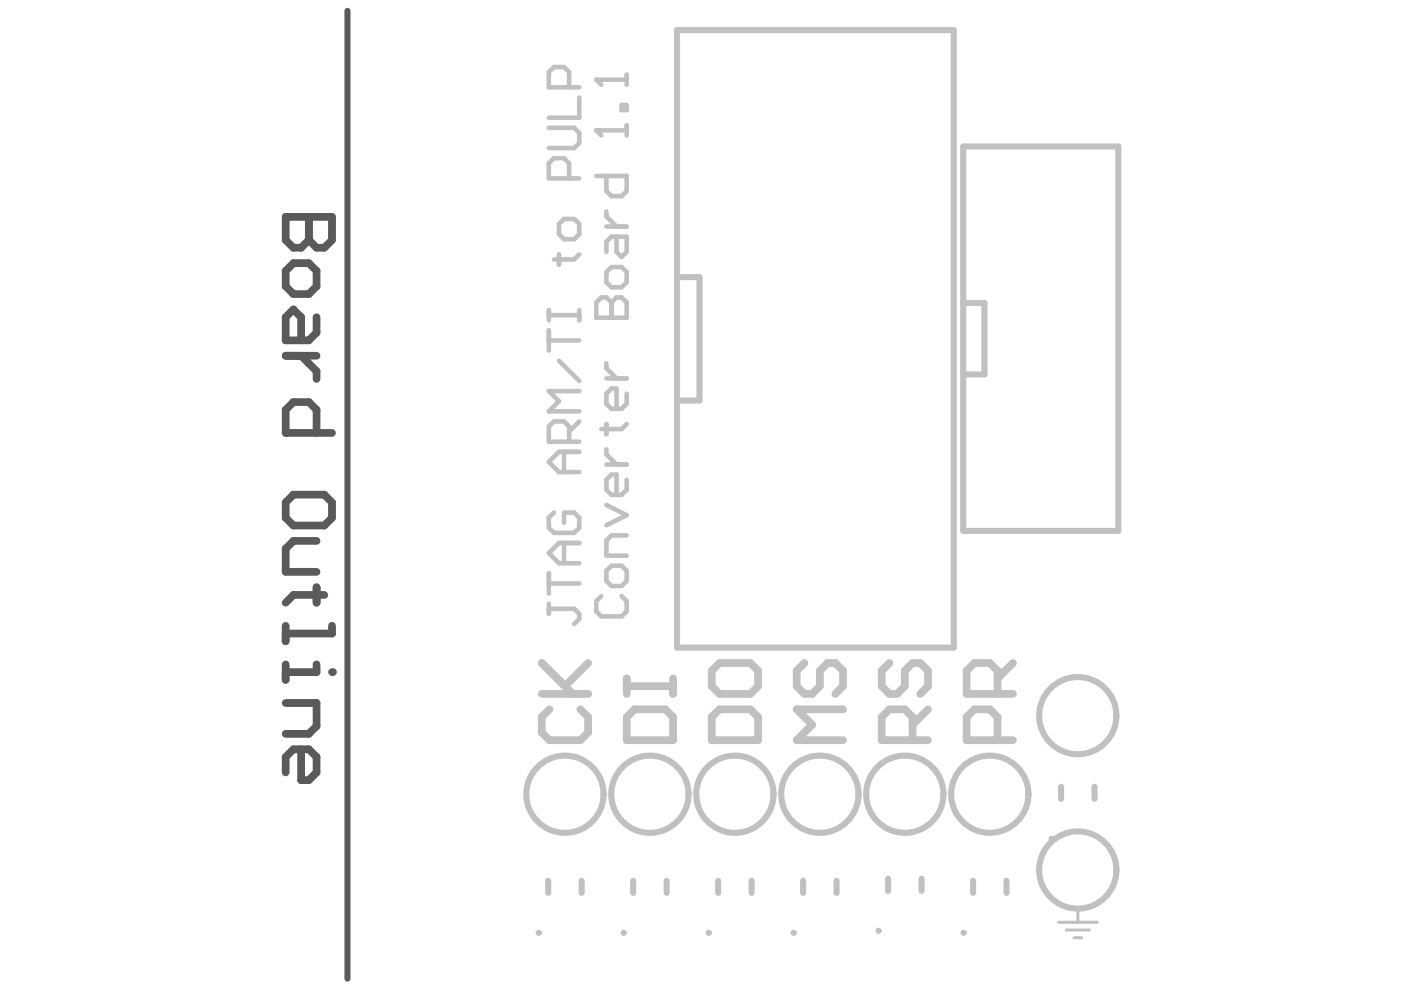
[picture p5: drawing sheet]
<svg xmlns="http://www.w3.org/2000/svg" width="297mm" height="210mm" viewBox="0 0 297 210" stroke-linecap="round" stroke-linejoin="round" font-family="sans-serif">
<g fill="none" stroke="#c0c0c0" stroke-width="1.3">
<path d="M143.5 6.4h58.7v130.9h-58.7zM204.2 31.1h32.9v81.5h-32.9zM143.5 58.8h4.8v26.1h-4.8M204.2 64.2h4.5v15.2h-4.5M225 166.8v2.6M232.1 166.8v2.6M116.2 186.7v2.6M123.3 186.7v2.6M134.2 186.7v2.6M141.3 186.7v2.6M152.3 186.7v2.6M159.4 186.7v2.6"/>
<path d="M170.3 186.7v2.6M177.4 186.7v2.6M188.3 186.3v2.6M195.4 186.3v2.6M206.3 186.7v2.6M213.4 186.7v2.6"/>
</g>
<path d="M224.4 195.5h8.2M226.1 197.2h4.9M227.7 198.8h1.6M228.5 193.1v2.4" fill="none" stroke="#c0c0c0" stroke-width=".65"/>
<g fill="none" stroke="#c0c0c0" stroke-width="1.6">
<path d="M114.9 147.1h9.8M114.9 140.6l6.5 6.5M116.5 150.4l-1.6 1.6v3.3l1.6 1.6h6.6l1.6-1.6v-3.3l-1.6-1.6M124.7 140.6l-4.9 4.9M132.9 152l1.6-1.6h6.6l1.6 1.6v4.9h-9.8zM132.9 143.9v3.2M132.9 145.5h9.8M142.7 143.9v3.2M150.9 152l1.6-1.6h6.6l1.6 1.6v4.9h-9.8zM150.9 142.2l1.6-1.6h6.6l1.6 1.6v3.3l-1.6 1.6h-6.6l-1.6-1.6zM170.6 140.6l-1.7 1.6v3.3l1.7 1.6h1.6l1.6-1.6v-3.3l1.7-1.6h1.6l1.6 1.6v3.3l-1.6 1.6M178.7 150.4h-9.8l3.3 3.3-3.3 3.2h9.8"/>
<path d="M188.6 140.6l-1.7 1.6v3.3l1.7 1.6h1.6l1.6-1.6v-3.3l1.7-1.6h1.6l1.7 1.6v3.3l-1.7 1.6M193.5 156.9v-4.9l-1.7-1.6h-3.2l-1.7 1.6v4.9h9.9M196.8 150.4l-3.3 3.3M211.5 156.9v-4.9l-1.6-1.6h-3.3l-1.7 1.6v4.9h9.9M211.5 147.1v-4.9l-1.6-1.6h-3.3l-1.7 1.6v4.9h9.9M214.8 140.6l-3.3 3.3"/>
</g>
<g fill="none" stroke="#c0c0c0" stroke-width=".97">
<path d="M120.7 18.5v-3.2l-1.1-1.1h-2.2l-1 1.1v3.2h6.4M116.4 27.1h5.3l1.1 1.1v2.1l-1.1 1.1h-5.3M120.7 37.8v-3.2l-1.1-1.1h-2.2l-1 1.1v3.2h6.4M122.8 20.7v4.3h-6.4M118.5 47.5l1.1-1.1h2.1l1.1 1.1v2.1l-1.1 1.1h-2.1l-1.1-1.1zM118.5 53.9v2.2M122.8 53.9l-1.1 1.1h-4.3M116.4 65.7v2.2M116.4 70v4.3M116.4 72.2h6.4M116.4 66.8h6.4M118.5 76.5l4.3 4.3"/>
<path d="M122.8 65.7v2.2M126.4 67.4h6.5v-3.3l-1.1-1h-1.1l-1.1 1v3.3M128.6 77v1.1l2.1 2.1M119.6 95.8v4.3M120.7 93.7v-3.3l-1.1-1h-2.2l-1 1v3.3h6.4M122.8 95.8h-4.3l-2.1 2.1 2.1 2.2h4.3M122.8 89.4l-2.1 2.1M122.8 82.9h-6.4l2.1 2.2-2.1 2.1h6.4M128.6 89.9v2.1M128.6 95.3v1l2.1 2.2M128.6 98.5h4.3M128.6 80.2h4.3"/>
<path d="M132.9 83.5v2.1l-1.1 1.1h-2.2l-1-1.1v-2.1l1-1.1h1.1v4.3M132.9 89.9l-1.1 1.1h-4.3M117.4 108.7l-1 1.1v2.1l1 1.1h4.3l1.1-1.1v-2.1l-1.1-1.1h-2.1v2.1M119.6 115.1v4.3M122.8 115.1h-4.3l-2.1 2.2 2.1 2.1h4.3M128.6 107.1l4.3 2.1-4.3 2.2M132.9 101.7v2.2l-1.1 1h-2.2l-1-1v-2.2l1-1.1h1.1v4.3M132.9 113.5h-3.3l-1 1.1v3.2h4.3M116.4 121.6v4.3M116.4 128v2.2M116.4 129.1h5.3l1.1 1.1v1l-1.1 1.1M116.4 123.7h6.4"/>
<path d="M127.5 126.4l-1.1 1.1v2.1l1.1 1.1h4.3l1.1-1.1v-2.1l-1.1-1.1M128.6 121l1-1h2.2l1.1 1v2.2l-1.1 1h-2.2l-1-1z"/>
</g>
<circle cx="129.6" cy="67.4" r=".48" fill="#c0c0c0"/>
<path d="M126.4 37.3h6.5v3.2l-1.1 1.1h-2.2l-1-1.1v-3.2M126.4 27.6h6.5M132.9 26.6v2.1M128.6 57.7l1-1.1h2.2l1.1 1.1v2.1l-1.1 1.1h-2.2l-1-1.1zM128.6 44.8v1.1l2.1 2.1M128.6 48h4.3M130.7 50.2v3.2l1.1 1.1 1.1-1.1v-3.2h-3.3l-1 1.1v2.1M126.4 67.4v-3.3l1.1-1h1.1l1 1v3.3" fill="none" stroke="#c0c0c0" stroke-width=".97"/>
<circle cx="126.4" cy="27.6" r=".48" fill="#c0c0c0"/>
<path d="M126.4 16.9h6.5M132.9 15.8v2.2M126.4 27.6l1.1 1.1M131.8 22.3h1.1v1h-1.1z" fill="none" stroke="#c0c0c0" stroke-width=".97"/>
<circle cx="126.4" cy="16.9" r=".48" fill="#c0c0c0"/>
<path d="M126.4 16.9l1.1 1.1" fill="none" stroke="#c0c0c0" stroke-width=".97"/>
<g fill="none" stroke="#c0c0c0" stroke-width=".65">
<circle cx="223" cy="177.8" r=".32"/>
<circle cx="114.2" cy="197.8" r=".32"/>
<circle cx="132.2" cy="197.8" r=".32"/>
<circle cx="150.2" cy="197.8" r=".32"/>
<circle cx="168.3" cy="197.8" r=".32"/>
<circle cx="186.3" cy="197.3" r=".32"/>
<circle cx="204.3" cy="197.8" r=".32"/>
</g>
<g fill="none" stroke="#c0c0c0" stroke-width="1.3">
<circle cx="228.5" cy="151.7" r="8.2"/>
<circle cx="119.8" cy="168.4" r="8.2"/>
<circle cx="137.8" cy="168.4" r="8.2"/>
<circle cx="155.8" cy="168.4" r="8.2"/>
<circle cx="173.8" cy="168.4" r="8.2"/>
<circle cx="191.8" cy="168.4" r="8.2"/>
<circle cx="209.9" cy="168.4" r="8.2"/>
<circle cx="228.5" cy="184.5" r="8.2"/>
</g>
<path d="M73.7 2.3v205.2" fill="none" stroke="#5a5a5a" stroke-width="1.3"/>
<path d="M65.5 46v4.9l-1.7 1.6h-1.6l-1.6-1.6v-4.9h9.8" fill="none" stroke="#5a5a5a" stroke-width="1.6"/>
<circle cx="65.5" cy="46" r=".82" fill="#5a5a5a"/>
<g fill="none" stroke="#5a5a5a" stroke-width="1.6">
<path d="M60.6 57.4l1.6-1.6h3.3l1.6 1.6v3.3l-1.6 1.6h-3.3l-1.6-1.6zM65.5 46v4.9l1.6 1.6h1.7l1.6-1.6v-4.9M60.6 75.4h6.5M63.8 75.4l3.3 3.3v1.6M67.1 67.3v3.2l-1.6 1.7h-4.9v-4.9l1.6-1.7 1.6 1.7v4.9M67.1 91.8v-4.9l-1.6-1.7h-3.3l-1.6 1.7v4.9h9.8M60.6 106.5l1.6-1.6h6.6l1.6 1.6v3.3l-1.6 1.6h-6.6l-1.6-1.6zM67.1 114.7h-4.9l-1.6 1.6v4.9h6.5M60.6 132.7v3.3M67.1 124.5v3.3M68.8 126.1h-6.6l-1.6 1.7M70.4 132.7v1.6h-9.8"/>
<path d="M60.6 140.9v3.2M67.1 140.9v1.6h-6.5"/>
</g>
<circle cx="70.4" cy="142.5" r=".82" fill="#5a5a5a"/>
<path d="M60.6 149.1h6.5v4.9l-1.6 1.6h-4.9M63.8 158.9v6.5h1.7l1.6-1.6v-3.3l-1.6-1.6h-3.3l-1.6 1.6v3.3" fill="none" stroke="#5a5a5a" stroke-width="1.6"/>
</svg>
